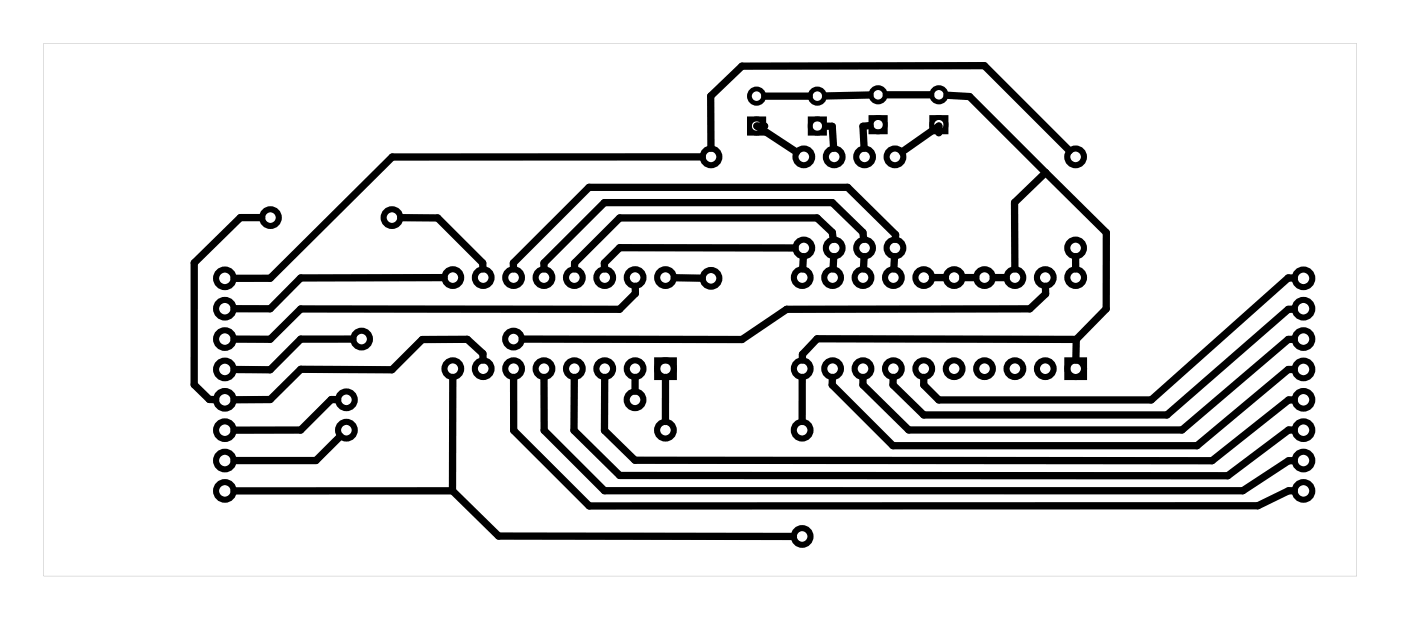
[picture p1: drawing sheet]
<svg xmlns="http://www.w3.org/2000/svg" width="117mm" height="52mm" viewBox="0 0 117 52" stroke-linecap="round" stroke-linejoin="round" font-family="sans-serif">
<path d="M3.6 3.6v44.6h109.8v-44.6zM3.6 3.6h109.8v44.6h-109.8z" fill="#000"/>
<g fill="none" stroke="#000" stroke-width=".51">
<path d="M54.9 30.1h1.4v1.4h-1.4zM89.2 30.1h1.4v1.4h-1.4z"/>
<circle cx="22.6" cy="18.2" r=".7"/>
<circle cx="32.8" cy="18.2" r=".7"/>
<circle cx="59.4" cy="13.1" r=".7"/>
<circle cx="67.2" cy="13.1" r=".7"/>
<circle cx="69.7" cy="13.1" r=".7"/>
<circle cx="72.3" cy="13.1" r=".7"/>
<circle cx="74.8" cy="13.1" r=".7"/>
<circle cx="89.9" cy="13.1" r=".7"/>
<circle cx="18.8" cy="36" r=".74"/>
<circle cx="18.8" cy="33.4" r=".74"/>
<circle cx="18.8" cy="38.5" r=".74"/>
<circle cx="18.8" cy="30.9" r=".74"/>
<circle cx="18.8" cy="28.4" r=".74"/>
<circle cx="18.8" cy="23.3" r=".74"/>
<circle cx="18.8" cy="25.8" r=".74"/>
<circle cx="29" cy="36" r=".7"/>
<circle cx="29" cy="33.4" r=".7"/>
<circle cx="30.2" cy="28.4" r=".7"/>
<circle cx="37.9" cy="30.8" r=".7"/>
<circle cx="37.9" cy="23.2" r=".7"/>
<circle cx="40.4" cy="30.8" r=".7"/>
<circle cx="40.4" cy="23.2" r=".7"/>
<circle cx="42.9" cy="28.4" r=".7"/>
<circle cx="42.9" cy="30.8" r=".7"/>
<circle cx="42.9" cy="23.2" r=".7"/>
<circle cx="45.5" cy="30.8" r=".7"/>
<circle cx="45.5" cy="23.2" r=".7"/>
<circle cx="48" cy="30.8" r=".7"/>
<circle cx="48" cy="23.2" r=".7"/>
<circle cx="50.6" cy="30.8" r=".7"/>
<circle cx="50.6" cy="23.2" r=".7"/>
<circle cx="53.1" cy="33.4" r=".7"/>
<circle cx="53.1" cy="30.8" r=".7"/>
<circle cx="53.1" cy="23.2" r=".7"/>
<circle cx="55.6" cy="36" r=".7"/>
<circle cx="55.6" cy="30.8" r=".7"/>
<circle cx="55.6" cy="23.2" r=".7"/>
<circle cx="59.4" cy="23.3" r=".7"/>
<circle cx="67.1" cy="36" r=".7"/>
<circle cx="67.1" cy="30.8" r=".7"/>
<circle cx="67.1" cy="23.2" r=".7"/>
<circle cx="67.2" cy="20.7" r=".7"/>
<circle cx="69.6" cy="30.8" r=".7"/>
<circle cx="69.6" cy="23.2" r=".7"/>
<circle cx="69.7" cy="20.7" r=".7"/>
<circle cx="72.1" cy="30.8" r=".7"/>
<circle cx="72.1" cy="23.2" r=".7"/>
<circle cx="72.3" cy="20.7" r=".7"/>
<circle cx="74.7" cy="30.8" r=".7"/>
<circle cx="74.7" cy="23.2" r=".7"/>
<circle cx="74.8" cy="20.7" r=".7"/>
<circle cx="77.2" cy="30.8" r=".7"/>
<circle cx="77.2" cy="23.2" r=".7"/>
<circle cx="79.8" cy="30.8" r=".7"/>
<circle cx="79.8" cy="23.2" r=".7"/>
<circle cx="82.3" cy="30.8" r=".7"/>
<circle cx="82.3" cy="23.2" r=".7"/>
<circle cx="84.8" cy="30.8" r=".7"/>
<circle cx="84.8" cy="23.2" r=".7"/>
<circle cx="87.4" cy="30.8" r=".7"/>
<circle cx="87.4" cy="23.2" r=".7"/>
<circle cx="89.9" cy="20.7" r=".7"/>
<circle cx="89.9" cy="30.8" r=".7"/>
<circle cx="89.9" cy="23.2" r=".7"/>
<circle cx="109" cy="28.4" r=".74"/>
<circle cx="109" cy="30.9" r=".74"/>
<circle cx="109" cy="38.5" r=".74"/>
<circle cx="109" cy="23.3" r=".74"/>
<circle cx="109" cy="33.4" r=".74"/>
<circle cx="109" cy="25.8" r=".74"/>
<circle cx="109" cy="36" r=".74"/>
<circle cx="18.8" cy="41.1" r=".74"/>
<circle cx="67.1" cy="44.9" r=".7"/>
<circle cx="109" cy="41.1" r=".74"/>
</g>
<g fill="none" stroke="#000" stroke-width=".4">
<path d="M62.6 9.9h1.2v1.2h-1.2zM67.7 9.9h1.2v1.2h-1.2zM72.8 9.8h1.2v1.2h-1.2zM77.9 9.8h1.2v1.2h-1.2z"/>
<circle cx="63.2" cy="8" r=".6"/>
<circle cx="63.2" cy="10.5" r=".6"/>
<circle cx="68.3" cy="8" r=".6"/>
<circle cx="68.3" cy="10.5" r=".6"/>
<circle cx="73.4" cy="7.9" r=".6"/>
<circle cx="73.4" cy="10.4" r=".6"/>
<circle cx="78.5" cy="7.9" r=".6"/>
<circle cx="78.5" cy="10.4" r=".6"/>
</g>
<g fill="none" stroke="#000" stroke-width=".61">
<path d="M21.9 18.2h-1.8l-3.9 3.8v10.2M33.5 18.2h3.1l3.8 3.8v.5M58.7 13.1h-25.9l-10.2 10.2h-3M59.4 12.4v-4.4l2.6-2.5h20.3l7.1 7.1M63.9 10.5h-.6l3.3 2.2M63.9 8h3.7M69 10.6h.6l.1 1.8M72.7 7.9l-3.7 .1M72.7 10.5l-.6 .1 .1 1.8M74.1 7.9h3.7M78.5 11.1v-.6l-3.1 2.2M79.2 8l1.9 .1 6.3 6.3"/>
<path d="M87.4 14.4l-2.6 2.5v5.6M87.4 14.4l5.1 5.1v6.3l-2.5 2.6M16.2 32.2l1.3 1.2h.5M28.2 33.4h-.5l-2.6 2.6h-5.5M28.4 36.5l-2 2h-6.8M29.5 28.4h-4.4l-2.5 2.5h-3M37.1 23.2h-12l-2.5 2.6h-3M37.9 31.6l-.1 9.5M40.4 30.1v-.5l-1.3-1.2h-3.8l-2.5 2.5h-7.7l-2.5 2.5h-3M42.9 31.6v4.4l6.4 6.3h55.9l2.5-1.3 .5 .1M45.5 31.6v4.4l5 5h53.4l3.8-2.5h.5M48 31.6v4.4l3.8 3.8h50.8l5.1-3.8h.5"/>
<path d="M50.6 31.6l-.1 4.4 2.6 2.5h48.2l6.4-5 .5-.1M53.1 31.6v1.1M53.1 23.9v.6l-1.3 1.4-26.7-.1-2.5 2.6h-3M55.6 31.6v3.7M56.4 23.2l2.3 .1M66.5 20.7h-14.7l-1.3 1.3v.5M67.1 31.6v3.7M67.2 21.5l-.1 1M69.7 20l-.1-.6-1.3-1.2h-16.5l-3.8 3.8v.5M69.7 21.5l-.1 1M72.2 20l-.1-.6-2.5-2.5h-19.1l-5 5.1v.5M72.2 21.5v1"/>
<path d="M74.8 21.5l-.1 1M74.9 20v-.4l-4-3.9h-21.7l-6.3 6.3v.5M78 23.2h1M80.5 23.2h1.1M83 23.2h1.1M87.4 23.9v.7l-1.3 1.2-20.3 .1-3.8 2.5h-18.3M89.9 21.5v1M90 28.4l-21.7-.1-1.2 1.3v.5M90 28.4l-.1 1.7M108.2 30.9h-.5l-7.6 6.4h-25.4l-5.1-5.1v-.6M108.2 28.4h-.5l-8.9 7.6h-22.8l-3.9-3.8v-.6M108.2 23.3l-.5-.1-11.5 10.3h-17.7l-1.3-1.3v-.6"/>
<path d="M108.2 25.9h-.5l-10.1 8.8h-20.4l-2.5-2.5v-.6M37.8 41.1l3.9 3.7 24.6 .1M37.8 41.1h-18.2"/>
</g>
</svg>
